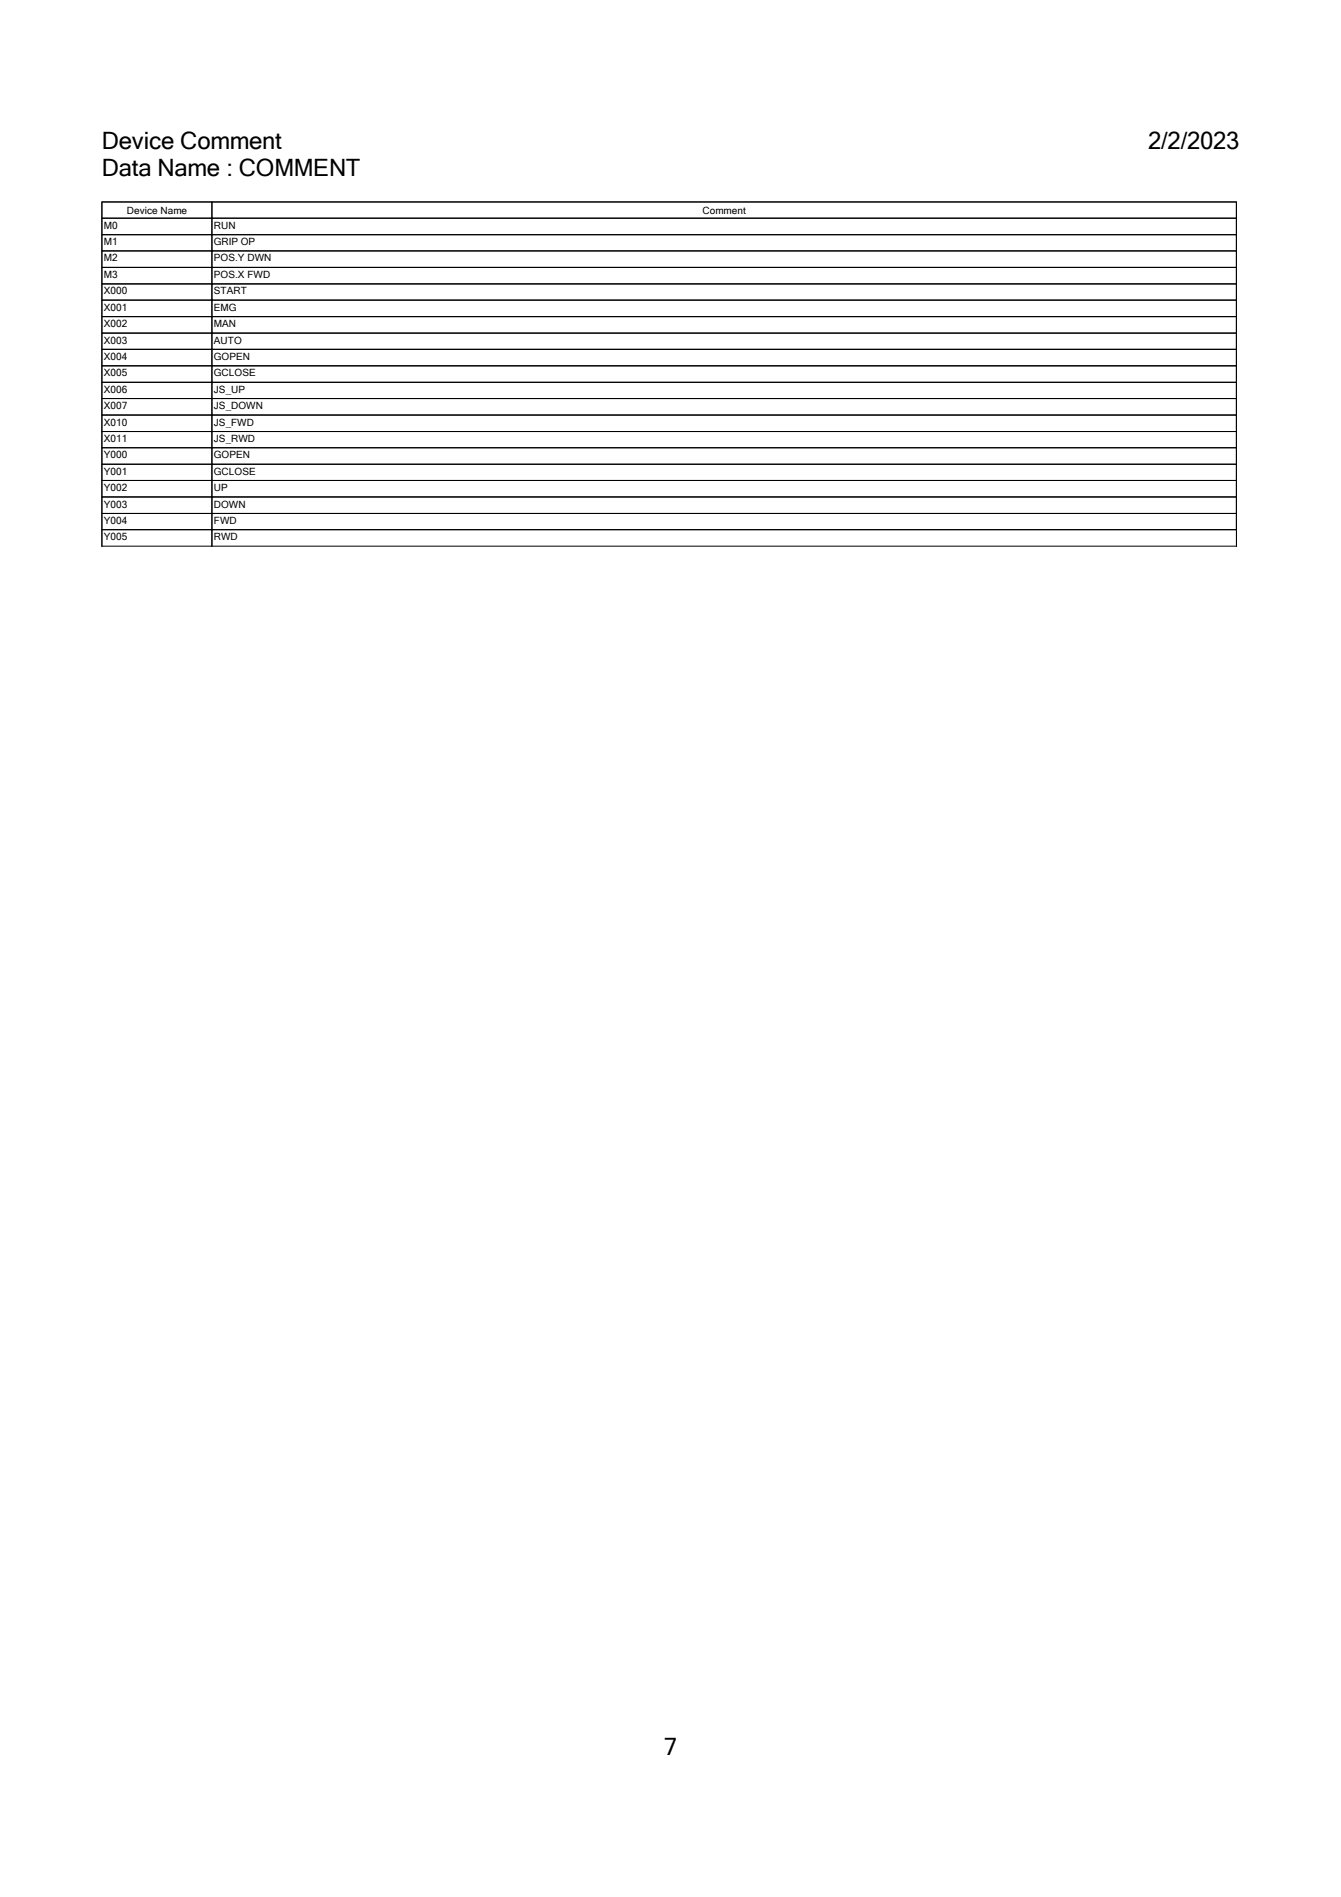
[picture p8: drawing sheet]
<svg xmlns="http://www.w3.org/2000/svg" width="210mm" height="297mm" viewBox="0 0 210 297" stroke-linecap="round" stroke-linejoin="round" font-family="sans-serif">
<defs><g id="words">
<g font-size="3.7">
<text x="16" y="23.4">Device Comment</text>
<text x="179.8" y="23.4">2/2/2023</text>
<text x="16" y="27.5">Data Name : COMMENT</text>
<text x="104" y="274.7">7</text>
</g>
<g font-size="1.6">
<text x="16.3" y="35.8">M0</text>
<text x="19.9" y="33.5">Device Name</text>
<text x="33.5" y="35.8">RUN</text>
<text x="110" y="33.5">Comment</text>
<text x="16.3" y="38.4">M1</text>
<text x="16.3" y="40.9">M2</text>
<text x="33.5" y="38.4">GRIP OP</text>
<text x="33.5" y="40.9">POS.Y DWN</text>
<text x="16.3" y="43.5">M3</text>
<text x="16.3" y="46.1">X000</text>
<text x="33.5" y="43.5">POS.X FWD</text>
<text x="33.5" y="46.1">START</text>
<text x="16.3" y="48.6">X001</text>
<text x="16.3" y="51.2">X002</text>
<text x="16.3" y="53.8">X003</text>
<text x="33.5" y="48.6">EMG</text>
<text x="33.5" y="51.2">MAN</text>
<text x="33.5" y="53.8">AUTO</text>
<text x="16.3" y="56.3">X004</text>
<text x="16.3" y="58.9">X005</text>
<text x="33.5" y="56.3">GOPEN</text>
<text x="33.5" y="58.9">GCLOSE</text>
<text x="16.3" y="61.5">X006</text>
<text x="16.3" y="64.1">X007</text>
<text x="33.5" y="61.5">JS_UP</text>
<text x="33.5" y="64.1">JS_DOWN</text>
<text x="16.3" y="66.6">X010</text>
<text x="16.3" y="69.2">X011</text>
<text x="16.3" y="71.8">Y000</text>
<text x="33.5" y="66.6">JS_FWD</text>
<text x="33.5" y="69.2">JS_RWD</text>
<text x="33.5" y="71.8">GOPEN</text>
<text x="16.3" y="74.3">Y001</text>
<text x="16.3" y="76.9">Y002</text>
<text x="33.5" y="74.3">GCLOSE</text>
<text x="33.5" y="76.9">UP</text>
<text x="16.3" y="79.5">Y003</text>
<text x="16.3" y="82">Y004</text>
<text x="33.5" y="79.5">DOWN</text>
<text x="33.5" y="82">FWD</text>
<text x="16.3" y="84.6">Y005</text>
<text x="33.5" y="84.6">RWD</text>
</g>
</g></defs>
<g fill="none" stroke="#c0c0c0" stroke-width=".16">
<path d="M16 34.2h177.6M16 36.7h177.6M16 39.3h177.6M33.2 31.7v53.8M16 41.9h177.6M16 44.4h177.6M16 47h177.6M16 49.6h177.6M16 52.2h177.6M16 54.7h177.6M16 57.3h177.6M16 59.9h177.6"/>
<path d="M16 62.4h177.6M16 65h177.6M16 67.6h177.6M16 70.1h177.6M16 72.7h177.6M16 75.2h177.6M16 77.8h177.6M16 80.4h177.6M16 82.9h177.6"/>
</g>
<g fill="none" stroke="#000" stroke-width=".16">
<path d="M16 34.2h177.6M16 36.7h177.6M16 39.3h177.6M33.2 31.7v53.9M16 41.9h177.6M16 44.4h177.6M16 47h177.6M16 49.6h177.6M16 52.2h177.6M16 54.7h177.6M16 57.3h177.6M16 59.9h177.6"/>
<path d="M16 62.4h177.6M16 65h177.6M16 67.6h177.6M16 70.1h177.6M16 72.7h177.6M16 75.2h177.6M16 77.8h177.6M16 85.6v-54h177.6v54M16 85.5h177.6M16 80.4h177.6M16 82.9h177.6"/>
</g>
<path d="M104 271.3h2v4.2h-2z" fill="#fff"/>
<use href="#words"/>
</svg>
